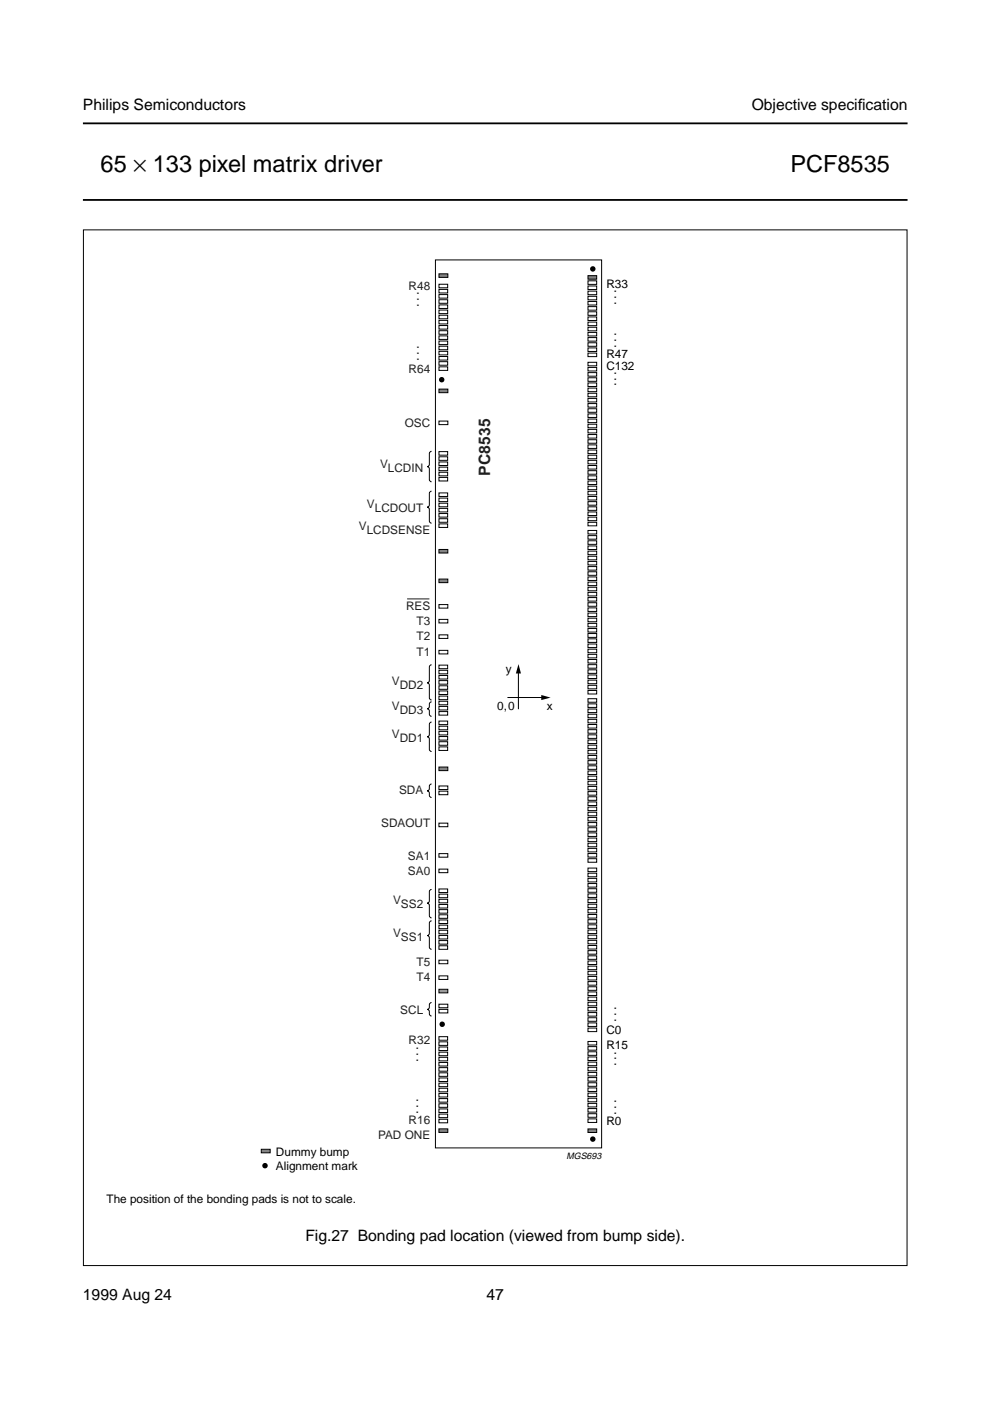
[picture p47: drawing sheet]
<svg xmlns="http://www.w3.org/2000/svg" width="210mm" height="297mm" viewBox="0 0 210 297" stroke-linecap="round" stroke-linejoin="round" font-family="sans-serif">
<defs><g id="words">
<g font-size="5">
<text x="21.3" y="36.5">65 × 133 pixel matrix driver</text>
<text x="167.6" y="36.5">PCF8535</text>
</g>
<g font-size="3.3">
<text x="17.6" y="23.4">Philips Semiconductors</text>
<text x="159.4" y="23.4">Objective specif</text>
<text x="181.9" y="23.4">ication</text>
<text x="64.7" y="263.2">Fig.27 Bonding pad location (viewed from bump side).</text>
<text x="17.6" y="275.6">1999 Aug 24</text>
<text x="103.2" y="275.6">47</text>
</g>
<text font-size="3.3" fill="#231f20" x="104" y="100.8" transform="rotate(-90 104 100.8)">PC8535</text>
<g font-size="2.9" fill="#231f20">
<text x="88.2" y="62.3">.</text>
<text x="88.2" y="63.5">.</text>
<text x="88.2" y="64.8">.</text>
<text x="130.1" y="62">.</text>
<text x="130.1" y="63.2">.</text>
<text x="130.1" y="64.5">.</text>
<text x="130.1" y="71">.</text>
<text x="88.2" y="73.9">.</text>
<text x="88.2" y="75.1">.</text>
<text x="88.2" y="76.4">.</text>
<text x="130.1" y="72.3">.</text>
<text x="130.1" y="73.5">.</text>
<text x="130.1" y="79.2">.</text>
<text x="130.1" y="80.5">.</text>
<text x="130.1" y="81.7">.</text>
<text x="130.1" y="214">.</text>
<text x="130.1" y="215.2">.</text>
<text x="130.1" y="216.5">.</text>
<text x="88.1" y="222.4">.</text>
<text x="88.1" y="223.6">.</text>
<text x="88.1" y="224.9">.</text>
<text x="130.1" y="223.4">.</text>
<text x="130.1" y="224.6">.</text>
<text x="130.1" y="225.9">.</text>
<text x="88.1" y="233.4">.</text>
<text x="130.1" y="233.6">.</text>
<text x="88.1" y="234.7">.</text>
<text x="88.1" y="235.9">.</text>
<text x="130.1" y="234.9">.</text>
<text x="130.1" y="236.1">.</text>
</g>
<g font-size="2.5" fill="#231f20">
<text x="86.6" y="61.4">R48</text>
<text x="86.6" y="79.1">R64</text>
<text x="85.8" y="90.5">OSC</text>
<text x="80.6" y="99.2">V</text>
<text x="82.2" y="100.1">LCDIN</text>
<text x="77.8" y="107.7">V</text>
<text x="76.1" y="112.4">V</text>
<text x="77.8" y="113.3">LCDSENSE</text>
<text x="79.5" y="108.6">LCDOUT</text>
<text x="86.1" y="129.4">RES</text>
<text x="88.3" y="135.8">T2</text>
<text x="88.3" y="132.6">T3</text>
<text x="88.3" y="139">T1</text>
<text x="83.1" y="145.2">V</text>
<text x="84.7" y="146.1">DD2</text>
<text x="83.1" y="150.5">V</text>
<text x="84.7" y="151.4">DD3</text>
<text x="83.1" y="156.5">V</text>
<text x="84.7" y="157.4">DD1</text>
<text x="84.6" y="168.3">SDA</text>
<text x="80.8" y="175.4">SDAOUT</text>
<text x="86.5" y="185.5">SA0</text>
<text x="86.5" y="182.3">SA1</text>
<text x="83.4" y="191.7">V</text>
<text x="85" y="192.6">SS2</text>
<text x="83.4" y="198.6">V</text>
<text x="85" y="199.5">SS1</text>
<text x="88.3" y="208">T4</text>
<text x="88.3" y="204.7">T5</text>
<text x="84.9" y="215.1">SCL</text>
<text x="86.6" y="221.3">R32</text>
<text x="86.6" y="238.4">R16</text>
<text x="80.2" y="241.4">PAD ONE</text>
</g>
<g font-size="2.5">
<text x="128.6" y="61.1">R33</text>
<text x="128.6" y="76">R47</text>
<text x="128.6" y="78.5">C132</text>
<text x="107.3" y="142.7">y</text>
<text x="105.4" y="150.5">0,0</text>
<text x="115.9" y="150.4">x</text>
<text x="128.6" y="219.2">C0</text>
<text x="128.6" y="222.5">R15</text>
<text x="128.6" y="238.5">R0</text>
<text x="58.5" y="245">Dummy bump</text>
<text x="58.5" y="248.1">Alignment mark</text>
<text x="22.6" y="255.1">The position of the bonding pads is not to scale.</text>
</g>
<text font-size="1.9" x="120.1" y="245.7">MGS693</text>
</g></defs>
<path d="M17.6 26.2h174.8M17.6 42.4h174.8" fill="none" stroke="#000" stroke-width=".38"/>
<g fill="#fff">
<path d="M178.9 58.9h13.5z"/>
<path d="M178.8 58.1v1.9z"/>
<path d="M17.6 55.1h174.8v7.1h-174.8z"/>
<circle cx="162.5" cy="55.9" r=".22"/>
<circle cx="162.5" cy="57.8" r=".22"/>
<circle cx="162.5" cy="59.7" r=".22"/>
<circle cx="162.5" cy="61.6" r=".22"/>
<circle cx="47.6" cy="55.9" r=".22"/>
<circle cx="47.6" cy="57.8" r=".22"/>
<circle cx="47.6" cy="59.7" r=".22"/>
<circle cx="47.6" cy="61.6" r=".22"/>
</g>
<g fill="#000">
<circle cx="125.7" cy="57" r=".58"/>
<circle cx="93.7" cy="80.5" r=".58"/>
<circle cx="93.8" cy="217.2" r=".58"/>
<circle cx="125.7" cy="241.5" r=".58"/>
</g>
<path d="M91.5 153.1l-.4 .2-.1 .3v2.4l-.4 .2 .4 .2v2.5l.1 .2 .4 .2M91.5 195.2l-.4 .3-.1 .2v2.4l-.4 .3 .4 .2v2.2l.1 .2 .4 .3M91.5 188.6l-.4 .2-.1 .2v2.3l-.4 .2 .4 .2v2.4l.1 .3 .4 .2M91.5 212.6l-.4 .2-.1 1-.4 .2 .4 .3 .1 .9 .4 .2" fill="none" stroke="#000" stroke-width=".21"/>
<path d="M124.7 239.4h1.8v.7h-1.8z" fill="#808080" stroke="#000" stroke-width=".21"/>
<g fill="none" stroke="#000" stroke-width=".21">
<path d="M124.7 59.5h1.8v.8h-1.8zM93.1 77.8h1.8v.7h-1.8zM93.1 76.7h1.8v.7h-1.8zM93.1 75.6h1.8v.7h-1.8zM93.1 74.5h1.8v.7h-1.8zM93.1 73.4h1.8v.8h-1.8zM93.1 72.3h1.8v.8h-1.8zM93.1 71.2h1.8v.8h-1.8zM93.1 70.1h1.8v.8h-1.8zM93.1 69h1.8v.8h-1.8zM93.1 67.9h1.8v.8h-1.8zM93.1 66.8h1.8v.8h-1.8z"/>
<path d="M93.1 65.7h1.8v.8h-1.8zM93.1 64.6h1.8v.8h-1.8zM93.1 63.6h1.8v.7h-1.8zM93.1 62.5h1.8v.7h-1.8zM93.1 61.4h1.8v.7h-1.8zM93.1 60.3h1.8v.7h-1.8zM124.7 79h1.8v.8h-1.8zM124.7 77.9h1.8v.8h-1.8zM124.7 76.8h1.8v.8h-1.8zM124.7 74.9h1.8v.7h-1.8zM124.7 73.8h1.8v.7h-1.8zM124.7 72.7h1.8v.7h-1.8z"/>
<path d="M124.7 71.6h1.8v.7h-1.8zM124.7 70.5h1.8v.7h-1.8zM124.7 69.4h1.8v.7h-1.8zM124.7 68.3h1.8v.7h-1.8zM124.7 67.2h1.8v.8h-1.8zM124.7 66.1h1.8v.8h-1.8zM124.7 65h1.8v.8h-1.8zM124.7 63.9h1.8v.8h-1.8zM124.7 62.8h1.8v.8h-1.8zM124.7 61.7h1.8v.8h-1.8zM124.7 60.6h1.8v.8h-1.8zM93.1 99h1.8v.8h-1.8z"/>
<path d="M93.1 97.9h1.8v.8h-1.8zM93.1 96.8h1.8v.8h-1.8zM93.1 95.8h1.8v.7h-1.8zM124.7 99.8h1.8v.7h-1.8zM124.7 98.7h1.8v.8h-1.8zM124.7 97.6h1.8v.8h-1.8zM124.7 96.5h1.8v.8h-1.8zM124.7 95.4h1.8v.8h-1.8zM124.7 94.3h1.8v.8h-1.8zM124.7 93.2h1.8v.8h-1.8zM124.7 92.1h1.8v.8h-1.8zM124.7 91h1.8v.8h-1.8z"/>
<path d="M124.7 89.9h1.8v.8h-1.8zM124.7 88.8h1.8v.8h-1.8zM124.7 87.8h1.8v.7h-1.8zM124.7 86.7h1.8v.7h-1.8zM124.7 85.6h1.8v.7h-1.8zM124.7 84.5h1.8v.7h-1.8zM124.7 83.4h1.8v.7h-1.8zM124.7 82.3h1.8v.7h-1.8zM124.7 81.2h1.8v.7h-1.8zM124.7 80.1h1.8v.7h-1.8zM93.1 111.1h1.8v.7h-1.8zM93.1 110h1.8v.7h-1.8z"/>
<path d="M93.1 108.9h1.8v.7h-1.8zM93.1 107.8h1.8v.7h-1.8zM93.1 106.7h1.8v.7h-1.8zM93.1 105.6h1.8v.8h-1.8zM93.1 104.5h1.8v.8h-1.8zM93.1 101.2h1.8v.8h-1.8zM93.1 100.1h1.8v.8h-1.8zM124.7 119h1.8v.8h-1.8zM124.7 117.9h1.8v.8h-1.8zM124.7 116.8h1.8v.8h-1.8zM124.7 115.8h1.8v.7h-1.8zM124.7 114.7h1.8v.7h-1.8z"/>
<path d="M124.7 113.6h1.8v.7h-1.8zM124.7 112.5h1.8v.7h-1.8zM124.7 110.7h1.8v.8h-1.8zM124.7 109.6h1.8v.8h-1.8zM124.7 108.5h1.8v.8h-1.8zM124.7 107.5h1.8v.7h-1.8zM124.7 106.4h1.8v.7h-1.8zM124.7 105.3h1.8v.7h-1.8zM124.7 104.2h1.8v.7h-1.8zM124.7 103.1h1.8v.7h-1.8zM124.7 102h1.8v.7h-1.8zM124.7 100.9h1.8v.7h-1.8z"/>
<path d="M124.7 139.8h1.8v.8h-1.8zM124.7 138.7h1.8v.8h-1.8zM124.7 137.6h1.8v.8h-1.8zM124.7 136.5h1.8v.8h-1.8zM124.7 135.4h1.8v.8h-1.8zM124.7 134.3h1.8v.8h-1.8zM124.7 133.3h1.8v.7h-1.8zM124.7 132.2h1.8v.7h-1.8zM124.7 131.1h1.8v.7h-1.8zM124.7 130h1.8v.7h-1.8zM124.7 128.9h1.8v.7h-1.8zM124.7 127.8h1.8v.7h-1.8z"/>
<path d="M124.7 126.7h1.8v.7h-1.8zM124.7 125.6h1.8v.8h-1.8zM124.7 124.5h1.8v.8h-1.8zM124.7 123.4h1.8v.8h-1.8zM124.7 122.3h1.8v.8h-1.8zM124.7 121.2h1.8v.8h-1.8zM124.7 120.1h1.8v.8h-1.8zM93.1 158.4h1.8v.7h-1.8zM93.1 157.3h1.8v.7h-1.8zM93.1 156.2h1.8v.7h-1.8zM93.1 155.1h1.8v.7h-1.8zM93.1 154h1.8v.7h-1.8z"/>
<path d="M93.1 152.9h1.8v.7h-1.8zM93.1 150.9h1.8v.7h-1.8zM93.1 149.8h1.8v.7h-1.8zM93.1 148.7h1.8v.7h-1.8zM93.1 147.6h1.8v.7h-1.8zM93.1 146.5h1.8v.7h-1.8zM93.1 145.4h1.8v.8h-1.8zM93.1 144.3h1.8v.8h-1.8zM93.1 143.2h1.8v.8h-1.8zM93.1 142.1h1.8v.8h-1.8zM93.1 141h1.8v.8h-1.8zM124.7 159.1h1.8v.7h-1.8z"/>
<path d="M124.7 158h1.8v.7h-1.8zM124.7 156.9h1.8v.7h-1.8zM124.7 155.8h1.8v.8h-1.8zM124.7 154.7h1.8v.8h-1.8zM124.7 153.6h1.8v.8h-1.8zM124.7 152.5h1.8v.8h-1.8zM124.7 151.4h1.8v.8h-1.8zM124.7 150.3h1.8v.8h-1.8zM124.7 149.2h1.8v.8h-1.8zM124.7 148.1h1.8v.8h-1.8zM124.7 146.4h1.8v.7h-1.8zM124.7 145.3h1.8v.7h-1.8z"/>
<path d="M124.7 144.2h1.8v.8h-1.8zM124.7 143.1h1.8v.8h-1.8zM124.7 142h1.8v.8h-1.8zM124.7 140.9h1.8v.8h-1.8zM124.7 179.9h1.8v.7h-1.8zM124.7 178.8h1.8v.7h-1.8zM124.7 177.7h1.8v.7h-1.8zM124.7 176.6h1.8v.7h-1.8zM124.7 175.5h1.8v.7h-1.8zM124.7 174.4h1.8v.8h-1.8zM124.7 173.3h1.8v.8h-1.8zM124.7 172.2h1.8v.8h-1.8z"/>
<path d="M124.7 171.1h1.8v.8h-1.8zM124.7 170h1.8v.8h-1.8zM124.7 168.9h1.8v.8h-1.8zM124.7 167.8h1.8v.8h-1.8zM124.7 166.7h1.8v.8h-1.8zM124.7 165.6h1.8v.8h-1.8zM124.7 164.6h1.8v.7h-1.8zM124.7 163.5h1.8v.7h-1.8zM124.7 162.4h1.8v.7h-1.8zM124.7 161.3h1.8v.7h-1.8zM124.7 160.2h1.8v.7h-1.8zM93.1 199.4h1.8v.8h-1.8z"/>
<path d="M93.1 198.3h1.8v.8h-1.8zM93.1 197.2h1.8v.8h-1.8zM93.1 196.1h1.8v.8h-1.8zM93.1 195h1.8v.8h-1.8zM93.1 194h1.8v.7h-1.8zM93.1 192.9h1.8v.7h-1.8zM93.1 191.8h1.8v.7h-1.8zM93.1 190.7h1.8v.7h-1.8zM93.1 189.6h1.8v.7h-1.8zM93.1 188.5h1.8v.7h-1.8zM124.7 199.4h1.8v.7h-1.8zM124.7 198.3h1.8v.7h-1.8z"/>
<path d="M124.7 197.2h1.8v.7h-1.8zM124.7 196.1h1.8v.7h-1.8zM124.7 195h1.8v.7h-1.8zM124.7 193.9h1.8v.7h-1.8zM124.7 192.8h1.8v.8h-1.8zM124.7 191.7h1.8v.8h-1.8zM124.7 190.6h1.8v.8h-1.8zM124.7 189.5h1.8v.8h-1.8zM124.7 188.4h1.8v.8h-1.8zM124.7 187.3h1.8v.8h-1.8zM124.7 186.2h1.8v.8h-1.8zM124.7 185.1h1.8v.8h-1.8z"/>
<path d="M124.7 184h1.8v.8h-1.8zM124.7 182.1h1.8v.7h-1.8zM124.7 181h1.8v.7h-1.8zM93.1 219.8h1.8v.7h-1.8zM93.1 200.5h1.8v.8h-1.8zM124.7 218h1.8v.7h-1.8zM124.7 216.9h1.8v.7h-1.8zM124.7 215.8h1.8v.7h-1.8zM124.7 214.7h1.8v.7h-1.8zM124.7 213.6h1.8v.7h-1.8zM124.7 212.5h1.8v.7h-1.8zM124.7 211.4h1.8v.8h-1.8z"/>
<path d="M124.7 210.3h1.8v.8h-1.8zM124.7 209.2h1.8v.8h-1.8zM124.7 208.1h1.8v.8h-1.8zM124.7 207h1.8v.8h-1.8zM124.7 205.9h1.8v.8h-1.8zM124.7 204.8h1.8v.8h-1.8zM124.7 203.7h1.8v.8h-1.8zM124.7 202.6h1.8v.8h-1.8zM124.7 201.6h1.8v.7h-1.8zM124.7 200.5h1.8v.7h-1.8zM93.1 237.3h1.8v.8h-1.8zM93.1 236.2h1.8v.8h-1.8z"/>
<path d="M93.1 235.1h1.8v.8h-1.8zM93.1 234h1.8v.8h-1.8zM93.1 232.9h1.8v.8h-1.8zM93.1 231.8h1.8v.8h-1.8zM93.1 230.7h1.8v.8h-1.8zM93.1 229.6h1.8v.8h-1.8zM93.1 228.5h1.8v.8h-1.8zM93.1 227.5h1.8v.7h-1.8zM93.1 226.4h1.8v.7h-1.8zM93.1 225.3h1.8v.7h-1.8zM93.1 224.2h1.8v.7h-1.8zM93.1 223.1h1.8v.7h-1.8z"/>
<path d="M93.1 222h1.8v.7h-1.8zM93.1 220.9h1.8v.7h-1.8zM124.7 237.2h1.8v.8h-1.8zM124.7 236.1h1.8v.8h-1.8zM124.7 235h1.8v.8h-1.8zM124.7 233.9h1.8v.8h-1.8zM124.7 232.8h1.8v.8h-1.8zM124.7 231.8h1.8v.7h-1.8zM124.7 230.7h1.8v.7h-1.8zM124.7 229.6h1.8v.7h-1.8zM124.7 228.5h1.8v.7h-1.8zM124.7 227.4h1.8v.7h-1.8z"/>
<path d="M124.7 226.3h1.8v.7h-1.8zM124.7 225.2h1.8v.7h-1.8zM124.7 224.1h1.8v.7h-1.8zM124.7 223h1.8v.8h-1.8zM124.7 221.9h1.8v.8h-1.8zM124.7 220.8h1.8v.8h-1.8z"/>
</g>
<g fill="#808080" stroke="#000" stroke-width=".21">
<path d="M124.7 58.4h1.8v.8h-1.8z"/>
<path d="M93.1 239.3h1.8v.8h-1.8z"/>
</g>
<path d="M93.1 203.6h1.8v.7h-1.8zM93.1 206.9h1.8v.8h-1.8z" fill="none" stroke="#000" stroke-width=".21"/>
<path d="M93.1 209.8h1.8v.7h-1.8z" fill="#999" stroke="#000" stroke-width=".21"/>
<path d="M93.1 174.5h1.8v.8h-1.8zM93.1 167.7h1.8v.8h-1.8zM93.1 166.6h1.8v.8h-1.8zM93.1 184.3h1.8v.7h-1.8zM93.1 181h1.8v.7h-1.8zM93.1 214h1.8v.8h-1.8zM93.1 212.9h1.8v.8h-1.8z" fill="none" stroke="#000" stroke-width=".21"/>
<path d="M93.1 162.6h1.8v.8h-1.8z" fill="#808080" stroke="#000" stroke-width=".21"/>
<path d="M93.1 137.9h1.9v.7h-1.9zM93.1 134.6h1.9v.8h-1.9zM93.1 131.3h1.9v.8h-1.9zM93.1 128.2h1.9v.7h-1.9z" fill="none" stroke="#000" stroke-width=".21"/>
<g fill="#808080" stroke="#000" stroke-width=".21">
<path d="M93.1 116.5h1.9v.8h-1.9z"/>
<path d="M93.1 122.8h1.9v.7h-1.9z"/>
</g>
<path d="M93.1 89.3h1.9v.7h-1.9z" fill="none" stroke="#000" stroke-width=".21"/>
<path d="M93.1 82.5h1.9v.8h-1.9z" fill="#808080" stroke="#000" stroke-width=".21"/>
<circle cx="56.2" cy="247.1" r=".58" fill="#000"/>
<g fill="#808080" stroke="#000" stroke-width=".21">
<path d="M55.4 243.7h1.9v.7h-1.9z"/>
<path d="M93.1 58.1h1.9v.7h-1.9z"/>
</g>
<path d="M92.3 55.1h35.3v188.3h-35.3zM91.5 95.7l-.4 .2-.1 .3v2.5l-.4 .2 .4 .3v2.5l.1 .2 .4 .2M91.5 104.1l-.4 .3-.1 .2v2.7l-.4 .2 .4 .3v2.7l.1 .2 .4 .2M91.5 148.8l-.4 .2-.1 1-.4 .3 .4 .2 .1 1.1 .4 .3M91.5 140.9l-.4 .3-.1 .2v2.9v.2l-.4 .3 .4 .2v.2v2.7l.1 .3 .4 .2M107.6 147.9h8.1M109.9 141.8v8.6M91.5 166.2l-.4 .3-.1 1-.4 .2 .4 .2 .1 1 .4 .2" fill="none" stroke="#000" stroke-width=".21"/>
<path d="M109.9 140.8l.6 2h-1.1zM114.8 147.4l1.9 .5-1.9 .5z" fill="#000"/>
<path d="M86.3 127h4.7" fill="none" stroke="#231f20" stroke-width=".21"/>
<path d="M22.6 260.9h164.8v7.5h-164.8z" fill-rule="evenodd" fill="#fff"/>
<path d="M17.7 48.7h174.6v219.6h-174.6z" fill="none" stroke="#000" stroke-width=".21"/>
<use href="#words"/>
</svg>
